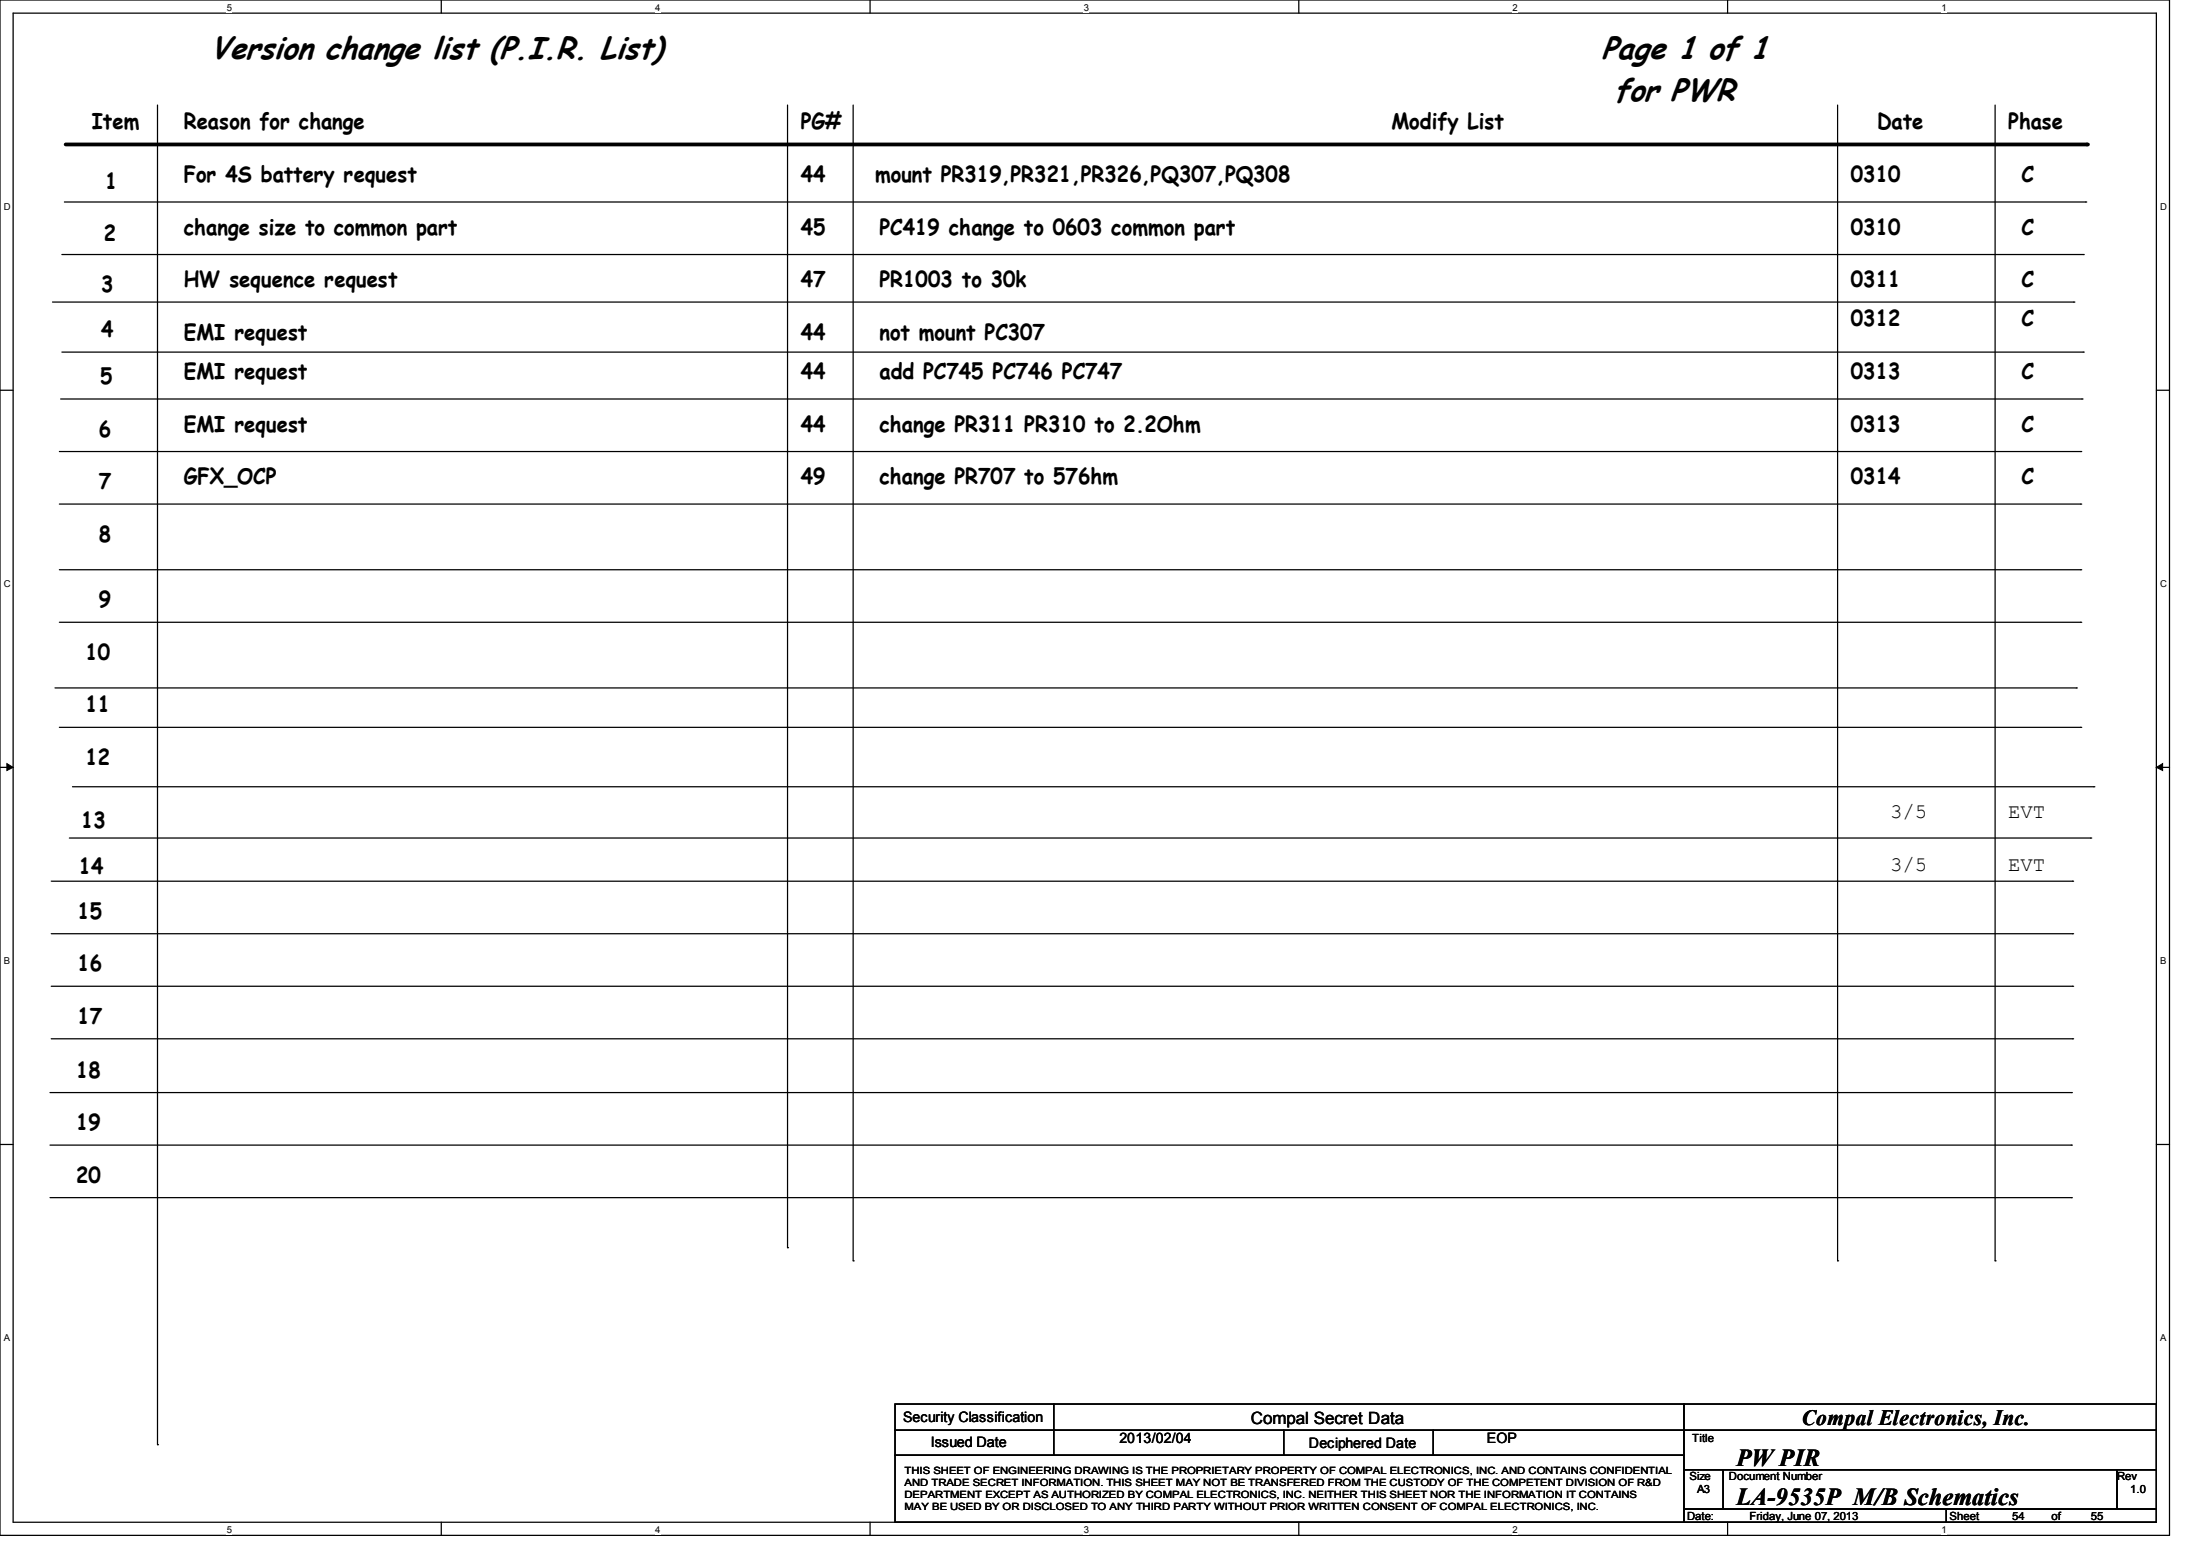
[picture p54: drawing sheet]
<svg xmlns="http://www.w3.org/2000/svg" width="297mm" height="210mm" viewBox="0 0 297 210" stroke-linecap="round" stroke-linejoin="round" font-family="sans-serif">
<defs><g id="words">
<g font-size="4.3">
<text x="28.5" y="8">Version change list (P.I.R. List)</text>
<text x="216.9" y="8">Page 1 of 1</text>
<text x="218.6" y="13.7">for PWR</text>
</g>
<g font-size="3.3">
<text x="235.2" y="203.8">LA-9535P M/B Schematics</text>
<text x="235.2" y="198.5">PW PIR</text>
</g>
<g font-size="3">
<text x="12.4" y="17.5">Item</text>
<text x="24.9" y="17.5">Reason for change</text>
<text x="108.5" y="17.5">PG#</text>
<text x="188.5" y="17.5">Modify List</text>
<text x="254.3" y="17.5">Date</text>
<text x="272" y="17.5">Phase</text>
<text x="14.2" y="25.6">1</text>
<text x="24.9" y="24.6">For 4S battery request</text>
<text x="108.5" y="24.6">44</text>
<text x="118.5" y="24.6">mount PR319,PR321,PR326,PQ307,PQ308</text>
<text x="250.7" y="24.6">0310</text>
<text x="273.8" y="24.6">C</text>
<text x="14.1" y="32.7">2</text>
<text x="24.9" y="31.7">change size to common part</text>
<text x="108.5" y="31.7">45</text>
<text x="119.1" y="31.7">PC419 change to 0603 common part</text>
<text x="250.7" y="31.7">0310</text>
<text x="273.8" y="31.7">C</text>
<text x="13.7" y="39.5">3</text>
<text x="24.9" y="38.9">HW sequence request</text>
<text x="108.5" y="38.9">47</text>
<text x="119.1" y="38.9">PR1003 to 30k</text>
<text x="250.7" y="38.9">0311</text>
<text x="273.8" y="38.9">C</text>
<text x="13.7" y="45.6">4</text>
<text x="24.9" y="46">EMI request</text>
<text x="108.5" y="46">44</text>
<text x="119.1" y="46">not mount PC307</text>
<text x="250.7" y="44.2">0312</text>
<text x="273.8" y="44.2">C</text>
<text x="13.5" y="52">5</text>
<text x="24.9" y="51.3">EMI request</text>
<text x="108.5" y="51.3">44</text>
<text x="119.1" y="51.3">add PC745 PC746 PC747</text>
<text x="250.7" y="51.3">0313</text>
<text x="273.8" y="51.3">C</text>
<text x="13.4" y="59.1">6</text>
<text x="24.9" y="58.4">EMI request</text>
<text x="108.5" y="58.4">44</text>
<text x="119.1" y="58.4">change PR311 PR310 to 2.2Ohm</text>
<text x="250.7" y="58.4">0313</text>
<text x="273.8" y="58.4">C</text>
<text x="24.9" y="65.5">GFX_OCP</text>
<text x="108.5" y="65.5">49</text>
<text x="119.1" y="65.5">change PR707 to 576hm</text>
<text x="250.7" y="65.5">0314</text>
<text x="273.8" y="65.5">C</text>
<text x="13.4" y="66.2">7</text>
<text x="13.4" y="73.3">8</text>
<text x="13.4" y="82.2">9</text>
<text x="11.6" y="89.3">10</text>
<text x="11.6" y="96.4">11</text>
<text x="11.6" y="103.5">12</text>
<text x="11" y="112.1">13</text>
<text x="10.7" y="118.4">14</text>
<text x="10.5" y="124.4">15</text>
<text x="10.5" y="131.5">16</text>
<text x="10.5" y="138.6">17</text>
<text x="10.3" y="145.9">18</text>
<text x="10.3" y="153">19</text>
<text x="10.3" y="160.1">20</text>
<text x="244.1" y="192.9">Compal Electronics, Inc.</text>
</g>
<g font-size="2.8">
<text x="256" y="110.7">3/5</text>
<text x="272" y="110.7">EVT</text>
<text x="256" y="117.9">3/5</text>
<text x="272" y="117.9">EVT</text>
</g>
<text font-size="2.3" x="169.4" y="192.8">Compal Secret Data</text>
<g font-size="1.9">
<text x="122.3" y="192.5">Security Classification</text>
<text x="126.1" y="195.9">Issued Date</text>
<text x="151.6" y="195.4">2013/02/04</text>
<text x="177.3" y="196.1">Deciphered Date</text>
<text x="201.4" y="195.4">EOP</text>
</g>
<g font-size="1.5">
<text x="229.2" y="195.2">Title</text>
<text x="228.9" y="200.4">Size</text>
<text x="229.9" y="202.2">A3</text>
<text x="234.2" y="200.4">Document Number</text>
<text x="286.8" y="200.4">Rev</text>
<text x="288.6" y="202.2">1.0</text>
<text x="228.5" y="205.7">Date:</text>
<text x="237" y="205.7">Friday, June 07, 2013</text>
<text x="264.1" y="205.7">Sheet</text>
<text x="272.6" y="205.7">54</text>
<text x="277.9" y="205.7">of</text>
<text x="283.2" y="205.7">55</text>
</g>
<g font-size="1.4">
<text x="122.5" y="199.6">THIS SHEET OF ENGINEERING DRAWING IS THE PROPRIETARY PROPERTY OF COMPAL ELECTRONICS, INC. AND CONTAINS CONFIDENTIAL</text>
<text x="122.5" y="201.2">AND TRADE SECRET INFORMATION. THIS SHEET MAY NOT BE TRANSFERED FROM THE CUSTODY OF THE COMPETENT DIVISION OF R&amp;D</text>
<text x="122.5" y="202.8">DEPARTMENT EXCEPT AS AUTHORIZED BY COMPAL ELECTRONICS, INC. NEITHER THIS SHEET NOR THE INFORMATION IT CONTAINS</text>
<text x="122.5" y="204.4">MAY BE USED BY OR DISCLOSED TO ANY THIRD PARTY WITHOUT PRIOR WRITTEN CONSENT OF COMPAL ELECTRONICS, INC.</text>
</g>
<g font-size="1.3">
<text x="30.7" y="1.4">5</text>
<text x="88.7" y="1.4">4</text>
<text x="146.8" y="1.4">3</text>
<text x="204.9" y="1.4">2</text>
<text x="263" y="1.4">1</text>
<text x=".5" y="28.4">D</text>
<text x="292.6" y="28.4">D</text>
<text x=".5" y="79.5">C</text>
<text x="292.6" y="79.5">C</text>
<text x=".5" y="130.6">B</text>
<text x="292.6" y="130.6">B</text>
<text x=".5" y="181.6">A</text>
<text x="292.6" y="181.6">A</text>
<text x="30.7" y="207.5">5</text>
<text x="88.7" y="207.5">4</text>
<text x="146.8" y="207.5">3</text>
<text x="204.9" y="207.5">2</text>
<text x="263" y="207.5">1</text>
</g>
</g></defs>
<path d="M0 0h293.9v207.9h-293.9zM1.8 1.8h290.3v204.3h-290.3z" fill="none" stroke="#000" stroke-width=".17"/>
<g fill="#fff">
<path d="M30.7 .3h.7v1.4h-.7z"/>
<path d="M30.7 206.3h.7v1.5h-.7z"/>
</g>
<path d="M59.8 0v1.8M59.8 206.1v1.8" fill="none" stroke="#000" stroke-width=".17"/>
<g fill="#fff">
<path d="M88.7 .3h.7v1.4h-.7z"/>
<path d="M88.7 206.3h.7v1.5h-.7z"/>
</g>
<path d="M117.9 0v1.8M117.9 206.1v1.8" fill="none" stroke="#000" stroke-width=".17"/>
<g fill="#fff">
<path d="M146.8 .3h.7v1.4h-.7z"/>
<path d="M146.8 206.3h.7v1.5h-.7z"/>
</g>
<path d="M175.9 0v1.8M175.9 206.1v1.8" fill="none" stroke="#000" stroke-width=".17"/>
<g fill="#fff">
<path d="M204.9 .3h.7v1.4h-.7z"/>
<path d="M204.9 206.3h.7v1.5h-.7z"/>
</g>
<path d="M234 0v1.8M234 206.1v1.8" fill="none" stroke="#000" stroke-width=".17"/>
<g fill="#fff">
<path d="M263 .3h.7v1.4h-.7z"/>
<path d="M263 206.3h.7v1.5h-.7z"/>
<path d="M.5 27.3h.9v1.4h-.9z"/>
<path d="M292.6 27.3h.9v1.4h-.9z"/>
<path d="M.5 78.3h.9v1.5h-.9z"/>
<path d="M292.6 78.3h.9v1.5h-.9z"/>
</g>
<path d="M0 52.8h1.8M292.1 52.8h1.8" fill="none" stroke="#000" stroke-width=".17"/>
<g fill="#fff">
<path d="M.5 129.4h.9v1.4h-.9z"/>
<path d="M292.6 129.4h.9v1.4h-.9z"/>
</g>
<path d="M0 103.9h1.8M292.1 103.9h1.8" fill="none" stroke="#000" stroke-width=".17"/>
<path d="M.9 103.4l.9 .5-.9 .4zM292.1 103.9l.8-.5v.9z" fill="#000" stroke="#000" stroke-width=".14"/>
<g fill="#fff">
<path d="M.5 180.4h.8v1.5h-.8z"/>
<path d="M292.6 180.4h.8v1.5h-.8z"/>
</g>
<g fill="none" stroke="#000" stroke-width=".17">
<path d="M21.3 14.2v181.4M106.7 14.2v154.7M115.6 14.2v156.5M248.9 14.2v156.5M270.3 14.2v156.5M8.4 34.5h273.8M8.7 27.3h273.8M282.2 34.5h.1M282.5 27.3h.1M7.1 40.9h273.8M8.2 54h273.8M8.4 47.7h273.8"/>
<path d="M280.9 40.9h.1M282 54h.1M282.2 47.7h.1M8 61.1h273.9M8 68.2h273.9M8 77.1h273.9M281.9 61.1h.1M281.9 68.2h.1M281.9 77.1h.1M7.5 93.1h273.8M8 98.5h273.9M8 84.2h273.9"/>
<path d="M281.3 93.1h.1M281.9 98.5h.1M281.9 84.2h.1M6.9 119.3h273.9M9.4 113.5h273.8M9.8 106.5h273.8M280.8 119.3h.1M283.2 113.5h.1M283.6 106.5h.1M6.9 126.4h273.9M6.9 133.5h273.9M280.8 126.4h.1"/>
<path d="M280.8 133.5h.1M0 154.9h1.8M6.8 147.9h273.8M6.8 155h273.8M6.9 140.6h273.9M280.6 147.9h.1M280.6 155h.1M280.8 140.6h.1M292.1 154.9h1.8M6.8 162.1h273.8M106.7 168.9h.1M115.6 170.7h.1"/>
<path d="M248.9 170.7h.1M270.3 170.7h.1M280.6 162.1h.1M21.3 195.6h.1M121.2 190.1h106.9v3.5h-106.9zM121.2 193.6h106.9v3.4h-106.9zM121.2 197h106.9v9.1h-106.9zM142.7 193.6h.1M142.7 197h.1M142.7 190.1v6.9M173.9 197h.1M173.9 193.6v3.4"/>
<path d="M194.1 197h.1M194.1 193.6v3.4M228.1 190.1h64v3.5h-64zM228.1 193.6h64v5.4h-64zM228.1 199h5.3v5.3h-5.3zM233.4 199h53.4v5.3h-53.4zM286.8 199h5.3v5.3h-5.3zM228.1 204.3h35.6v1.8h-35.6zM263.7 204.3h28.4v1.8h-28.4z"/>
</g>
<path d="M8.9 19.6h273.8" fill="none" stroke="#000" stroke-width=".51"/>
<circle cx="282.7" cy="19.6" r=".25" fill="#000"/>
<use href="#words"/>
</svg>
